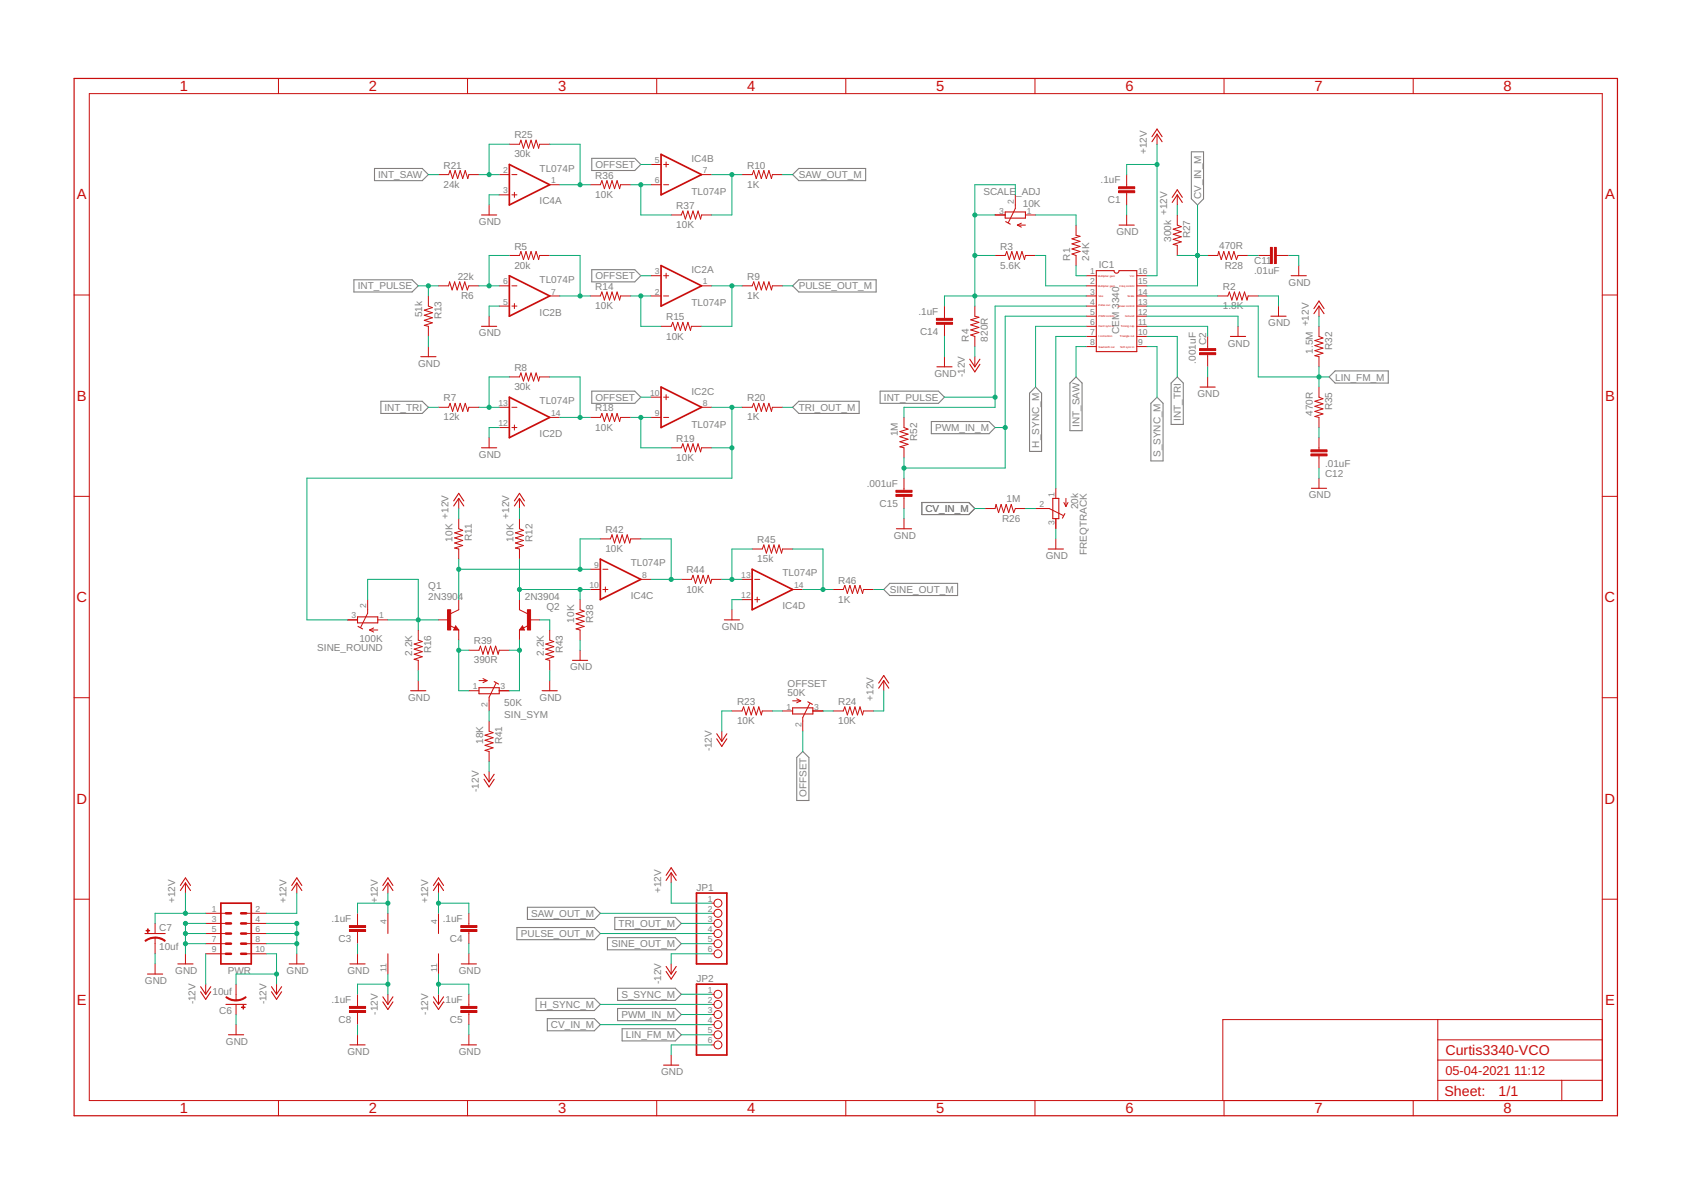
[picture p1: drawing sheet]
<svg xmlns="http://www.w3.org/2000/svg" width="297mm" height="210mm" viewBox="0 0 297 210" stroke-linecap="round" stroke-linejoin="round" font-family="sans-serif">
<defs><g id="words">
<g font-size="2.6" fill="#c90d0c">
<text x="31.6" y="16">1</text>
<text x="64.8" y="16">2</text>
<text x="98" y="16">3</text>
<text x="131.2" y="16">4</text>
<text x="164.5" y="16">5</text>
<text x="197.7" y="16">6</text>
<text x="230.9" y="16">7</text>
<text x="264.1" y="16">8</text>
<text x="13.5" y="35">A</text>
<text x="281.9" y="35">A</text>
<text x="13.5" y="70.4">B</text>
<text x="281.9" y="70.4">B</text>
<text x="13.4" y="105.8">C</text>
<text x="281.9" y="105.8">C</text>
<text x="13.4" y="141.2">D</text>
<text x="281.9" y="141.2">D</text>
<text x="13.5" y="176.5">E</text>
<text x="281.9" y="176.5">E</text>
<text x="31.6" y="195.6">1</text>
<text x="64.8" y="195.6">2</text>
<text x="98" y="195.6">3</text>
<text x="131.2" y="195.6">4</text>
<text x="164.5" y="195.6">5</text>
<text x="197.7" y="195.6">6</text>
<text x="230.9" y="195.6">7</text>
<text x="264.1" y="195.6">8</text>
</g>
<g font-size="2.5" fill="#c90d0c">
<text x="253.9" y="185.3">Curtis3340-VCO</text>
<text x="253.7" y="192.5">Sheet:</text>
<text x="263.2" y="192.4">1/1</text>
</g>
<g font-size="2.2" fill="#c90d0c">
<text x="253.9" y="188.9">05-04-2021</text>
<text x="266" y="188.9">11:12</text>
</g>
<g font-size="1.8" fill="#808080">
<text x="77.9" y="29.6">R21</text>
<text x="90.4" y="27.6">30k</text>
<text x="90.4" y="24.3">R25</text>
<text x="104.6" y="29.5">OFFSET</text>
<text x="121.5" y="28.4">IC4B</text>
<text x="131.2" y="29.6">R10</text>
<text x="201.5" y="27.1" transform="rotate(-90 201.5 27.1)">+12V</text>
<text x="66.4" y="31.3">INT_SAW</text>
<text x="77.9" y="33">24k</text>
<text x="94.8" y="30.1">TL074P</text>
<text x="94.8" y="35.9">IC4A</text>
<text x="104.6" y="34.7">10K</text>
<text x="104.6" y="31.4">R36</text>
<text x="121.5" y="34.2">TL074P</text>
<text x="131.2" y="33">1K</text>
<text x="140.3" y="31.3">SAW_OUT_M</text>
<text x="172.7" y="34.3">SCALE_ADJ</text>
<text x="193.3" y="32.2">.1uF</text>
<text x="194.6" y="35.7">C1</text>
<text x="211" y="34.9" transform="rotate(-90 211 34.9)">CV_IN_M</text>
<text x="84.1" y="39.5">GND</text>
<text x="118.8" y="40.1">10K</text>
<text x="118.8" y="36.7">R37</text>
<text x="179.7" y="36.4">10K</text>
<text x="196.1" y="41.3">GND</text>
<text x="205" y="37.8" transform="rotate(-90 205 37.8)">+12V</text>
<text x="209.1" y="41.9" transform="rotate(-90 209.1 41.9)">R27</text>
<text x="90.4" y="47.2">20k</text>
<text x="90.4" y="43.8">R5</text>
<text x="121.5" y="48">IC2A</text>
<text x="175.7" y="47.2">5.6K</text>
<text x="175.7" y="43.8">R3</text>
<text x="188" y="45.8" transform="rotate(-90 188 45.8)">R1</text>
<text x="191.3" y="45.8" transform="rotate(-90 191.3 45.8)">24K</text>
<text x="193" y="47.1">IC1</text>
<text x="205.7" y="42.5" transform="rotate(-90 205.7 42.5)">300k</text>
<text x="214.2" y="43.8">470R</text>
<text x="215.1" y="47.2">R28</text>
<text x="220.3" y="46.4">C11</text>
<text x="62.8" y="50.8">INT_PULSE</text>
<text x="80.4" y="49.2">22k</text>
<text x="81" y="52.5">R6</text>
<text x="94.8" y="49.7">TL074P</text>
<text x="104.6" y="50.9">R14</text>
<text x="104.6" y="49.1">OFFSET</text>
<text x="121.5" y="53.8">TL074P</text>
<text x="131.2" y="52.5">1K</text>
<text x="131.2" y="49.2">R9</text>
<text x="140.3" y="50.8">PULSE_OUT_M</text>
<text x="214.8" y="50.9">R2</text>
<text x="220.3" y="48.2">.01uF</text>
<text x="226.3" y="50.2">GND</text>
<text x="74.2" y="55.7" transform="rotate(-90 74.2 55.7)">51k</text>
<text x="77.5" y="56.1" transform="rotate(-90 77.5 56.1)">R13</text>
<text x="84.1" y="59.1">GND</text>
<text x="94.8" y="55.5">IC2B</text>
<text x="104.6" y="54.3">10K</text>
<text x="117" y="59.6">10K</text>
<text x="117" y="56.3">R15</text>
<text x="161.3" y="55.3">.1uF</text>
<text x="161.6" y="58.8">C14</text>
<text x="170.2" y="60" transform="rotate(-90 170.2 60)">R4</text>
<text x="173.5" y="60" transform="rotate(-90 173.5 60)">820R</text>
<text x="196.6" y="58.7" transform="rotate(-90 196.6 58.7)">CEM 3340</text>
<text x="214.8" y="54.3">1.8K</text>
<text x="222.8" y="57.3">GND</text>
<text x="229.9" y="57.3" transform="rotate(-90 229.9 57.3)">+12V</text>
<text x="73.5" y="64.4">GND</text>
<text x="90.4" y="65.2">R8</text>
<text x="210.1" y="63.9" transform="rotate(-90 210.1 63.9)">.001uF</text>
<text x="211.9" y="60.6" transform="rotate(-90 211.9 60.6)">C2</text>
<text x="215.7" y="60.9">GND</text>
<text x="230.6" y="62.1" transform="rotate(-90 230.6 62.1)">1.5M</text>
<text x="234" y="61.4" transform="rotate(-90 234 61.4)">R32</text>
<text x="77.9" y="70.5">R7</text>
<text x="90.4" y="68.5">30k</text>
<text x="94.8" y="71">TL074P</text>
<text x="104.6" y="70.4">OFFSET</text>
<text x="121.5" y="69.3">IC2C</text>
<text x="131.2" y="70.5">R20</text>
<text x="155.3" y="70.4">INT_PULSE</text>
<text x="164.1" y="66.2">GND</text>
<text x="169.5" y="66.2" transform="rotate(-90 169.5 66.2)">-12V</text>
<text x="210.3" y="69.8">GND</text>
<text x="234.5" y="66.8">LIN_FM_M</text>
<text x="67.5" y="72.2">INT_TRI</text>
<text x="77.9" y="73.9">12k</text>
<text x="94.8" y="76.8">IC2D</text>
<text x="104.6" y="75.6">10K</text>
<text x="104.6" y="72.3">R18</text>
<text x="118.8" y="77.6">R19</text>
<text x="121.5" y="75.1">TL074P</text>
<text x="131.2" y="73.9">1K</text>
<text x="140.3" y="72.2">TRI_OUT_M</text>
<text x="157.7" y="76.6" transform="rotate(-90 157.7 76.6)">1M</text>
<text x="161.1" y="77.4" transform="rotate(-90 161.1 77.4)">R52</text>
<text x="164.3" y="75.7">PWM_IN_M</text>
<text x="189.6" y="75" transform="rotate(-90 189.6 75)">INT_SAW</text>
<text x="207.4" y="73.9" transform="rotate(-90 207.4 73.9)">INT_TRI</text>
<text x="230.6" y="73.1" transform="rotate(-90 230.6 73.1)">470R</text>
<text x="234" y="72.1" transform="rotate(-90 234 72.1)">R35</text>
<text x="84.1" y="80.4">GND</text>
<text x="118.8" y="81">10K</text>
<text x="182.5" y="78.6" transform="rotate(-90 182.5 78.6)">H_SYNC_M</text>
<text x="203.9" y="80.3" transform="rotate(-90 203.9 80.3)">S_SYNC_M</text>
<text x="232.7" y="81.9">.01uF</text>
<text x="232.7" y="83.7">C12</text>
<text x="152.3" y="85.5">.001uF</text>
<text x="154.5" y="89.1">C15</text>
<text x="162.6" y="90">CV_IN_M</text>
<text x="176.8" y="88.3">1M</text>
<text x="189.4" y="89.5" transform="rotate(-90 189.4 89.5)">20k</text>
<text x="229.9" y="87.5">GND</text>
<text x="78.8" y="91.1" transform="rotate(-90 78.8 91.1)">+12V</text>
<text x="79.5" y="95.1" transform="rotate(-90 79.5 95.1)">10K</text>
<text x="82.9" y="95.1" transform="rotate(-90 82.9 95.1)">R11</text>
<text x="89.5" y="91.1" transform="rotate(-90 89.5 91.1)">+12V</text>
<text x="90.2" y="95.1" transform="rotate(-90 90.2 95.1)">10K</text>
<text x="93.5" y="95.2" transform="rotate(-90 93.5 95.2)">R12</text>
<text x="106.3" y="93.6">R42</text>
<text x="133" y="95.4">R45</text>
<text x="157" y="94.7">GND</text>
<text x="176" y="91.6">R26</text>
<text x="106.3" y="97">10K</text>
<text x="110.8" y="99.5">TL074P</text>
<text x="120.6" y="100.7">R44</text>
<text x="133" y="98.7">15k</text>
<text x="137.5" y="101.2">TL074P</text>
<text x="183.7" y="98.2">GND</text>
<text x="190.9" y="97.5" transform="rotate(-90 190.9 97.5)">FREQTRACK</text>
<text x="75.2" y="105.3">2N3904</text>
<text x="75.2" y="103.5">Q1</text>
<text x="92.2" y="105.3">2N3904</text>
<text x="96" y="107.1">Q2</text>
<text x="110.8" y="105.2">IC4C</text>
<text x="120.6" y="104.1">10K</text>
<text x="137.5" y="107">IC4D</text>
<text x="147.2" y="105.9">1K</text>
<text x="147.2" y="102.5">R46</text>
<text x="156.3" y="104.2">SINE_OUT_M</text>
<text x="63.1" y="112.8">100K</text>
<text x="83.2" y="113.2">R39</text>
<text x="100.8" y="109.3" transform="rotate(-90 100.8 109.3)">10K</text>
<text x="104.2" y="109.4" transform="rotate(-90 104.2 109.4)">R38</text>
<text x="126.8" y="110.7">GND</text>
<text x="55.7" y="114.3">SINE_ROUND</text>
<text x="72.4" y="115.2" transform="rotate(-90 72.4 115.2)">2.2K</text>
<text x="75.8" y="114.8" transform="rotate(-90 75.8 114.8)">R16</text>
<text x="83.2" y="116.5">390R</text>
<text x="95.5" y="115.2" transform="rotate(-90 95.5 115.2)">2.2K</text>
<text x="98.9" y="114.8" transform="rotate(-90 98.9 114.8)">R43</text>
<text x="100.1" y="117.8">GND</text>
<text x="71.7" y="123.1">GND</text>
<text x="88.6" y="124">50K</text>
<text x="94.8" y="123.1">GND</text>
<text x="129.5" y="123.8">R23</text>
<text x="138.3" y="122.2">50K</text>
<text x="138.3" y="120.7">OFFSET</text>
<text x="147.2" y="123.8">R24</text>
<text x="153.5" y="123.1" transform="rotate(-90 153.5 123.1)">+12V</text>
<text x="84.8" y="130.7" transform="rotate(-90 84.8 130.7)">18K</text>
<text x="88.2" y="130.8" transform="rotate(-90 88.2 130.8)">R41</text>
<text x="88.6" y="126">SIN_SYM</text>
<text x="125" y="132" transform="rotate(-90 125 132)">-12V</text>
<text x="129.5" y="127.2">10K</text>
<text x="147.2" y="127.2">10K</text>
<text x="84.1" y="139.1" transform="rotate(-90 84.1 139.1)">-12V</text>
<text x="141.6" y="140" transform="rotate(-90 141.6 140)">OFFSET</text>
<text x="30.8" y="158.7" transform="rotate(-90 30.8 158.7)">+12V</text>
<text x="50.4" y="158.7" transform="rotate(-90 50.4 158.7)">+12V</text>
<text x="58.2" y="161.9">.1uF</text>
<text x="66.4" y="158.7" transform="rotate(-90 66.4 158.7)">+12V</text>
<text x="75.2" y="158.7" transform="rotate(-90 75.2 158.7)">+12V</text>
<text x="77.8" y="161.9">.1uF</text>
<text x="93.3" y="161.1">SAW_OUT_M</text>
<text x="116.1" y="156.9" transform="rotate(-90 116.1 156.9)">+12V</text>
<text x="122.3" y="156.4">JP1</text>
<text x="28" y="166.9">10uf</text>
<text x="28" y="163.5">C7</text>
<text x="59.5" y="165.5">C3</text>
<text x="79" y="165.5">C4</text>
<text x="91.5" y="164.6">PULSE_OUT_M</text>
<text x="107.4" y="166.4">SINE_OUT_M</text>
<text x="108.7" y="162.8">TRI_OUT_M</text>
<text x="25.5" y="172.9">GND</text>
<text x="30.8" y="171.1">GND</text>
<text x="40" y="171.1">PWR</text>
<text x="50.4" y="171.1">GND</text>
<text x="61" y="171.1">GND</text>
<text x="80.6" y="171.1">GND</text>
<text x="116.1" y="172.9" transform="rotate(-90 116.1 172.9)">-12V</text>
<text x="122.3" y="172.4">JP2</text>
<text x="34.4" y="176.4" transform="rotate(-90 34.4 176.4)">-12V</text>
<text x="37.3" y="174.7">10uf</text>
<text x="38.5" y="178.1">C6</text>
<text x="46.8" y="176.4" transform="rotate(-90 46.8 176.4)">-12V</text>
<text x="58.2" y="176.2">.1uF</text>
<text x="59.5" y="179.7">C8</text>
<text x="66.4" y="178.2" transform="rotate(-90 66.4 178.2)">-12V</text>
<text x="75.2" y="178.2" transform="rotate(-90 75.2 178.2)">-12V</text>
<text x="77.8" y="176.2">.1uF</text>
<text x="79" y="179.7">C5</text>
<text x="94.8" y="177.1">H_SYNC_M</text>
<text x="109.2" y="178.8">PWM_IN_M</text>
<text x="109.2" y="175.3">S_SYNC_M</text>
<text x="39.7" y="183.5">GND</text>
<text x="61" y="185.3">GND</text>
<text x="80.6" y="185.3">GND</text>
<text x="96.8" y="180.6">CV_IN_M</text>
<text x="109.9" y="182.4">LIN_FM_M</text>
<text x="116.1" y="188.9">GND</text>
</g>
<g font-size="1.5" fill="#808080">
<text x="115.1" y="28.6">5</text>
<text x="88.4" y="30.4">2</text>
<text x="88.4" y="34">3</text>
<text x="96.8" y="32.2">1</text>
<text x="115.1" y="32.2">6</text>
<text x="123.5" y="30.4">7</text>
<text x="178.1" y="35.7" transform="rotate(-90 178.1 35.7)">2</text>
<text x="175.5" y="37.5">3</text>
<text x="180.4" y="37.5">1</text>
<text x="88.4" y="50">6</text>
<text x="88.4" y="53.5">5</text>
<text x="96.8" y="51.7">7</text>
<text x="115.1" y="51.7">2</text>
<text x="115.1" y="48.2">3</text>
<text x="123.5" y="50">1</text>
<text x="191.5" y="48.2">1</text>
<text x="191.5" y="50">2</text>
<text x="191.5" y="51.7">3</text>
<text x="191.5" y="53.5">4</text>
<text x="199.9" y="53.5">13</text>
<text x="199.9" y="51.7">14</text>
<text x="199.9" y="50">15</text>
<text x="199.9" y="48.2">16</text>
<text x="191.5" y="55.3">5</text>
<text x="191.5" y="57.1">6</text>
<text x="191.5" y="58.9">7</text>
<text x="199.9" y="58.9">10</text>
<text x="199.9" y="57.1">11</text>
<text x="199.9" y="55.3">12</text>
<text x="191.5" y="60.6">8</text>
<text x="199.9" y="60.6">9</text>
<text x="87.5" y="71.3">13</text>
<text x="114.2" y="69.5">10</text>
<text x="123.5" y="71.3">8</text>
<text x="87.5" y="74.9">12</text>
<text x="96.8" y="73.1">14</text>
<text x="115.1" y="73.1">9</text>
<text x="182.6" y="89.1">2</text>
<text x="185.2" y="87.3" transform="rotate(-90 185.2 87.3)">1</text>
<text x="185.2" y="92.2" transform="rotate(-90 185.2 92.2)">3</text>
<text x="104.4" y="99.7">9</text>
<text x="112.8" y="101.5">8</text>
<text x="130.2" y="101.5">13</text>
<text x="64.3" y="106.9" transform="rotate(-90 64.3 106.9)">2</text>
<text x="103.5" y="103.3">10</text>
<text x="130.2" y="105.1">12</text>
<text x="139.5" y="103.3">14</text>
<text x="61.7" y="108.6">3</text>
<text x="66.6" y="108.6">1</text>
<text x="83.1" y="121.1">1</text>
<text x="85.7" y="124.2" transform="rotate(-90 85.7 124.2)">2</text>
<text x="87.9" y="121.1">3</text>
<text x="138.2" y="124.6">1</text>
<text x="143" y="124.6">3</text>
<text x="140.8" y="127.7" transform="rotate(-90 140.8 127.7)">2</text>
<text x="37.2" y="160.2">1</text>
<text x="37.2" y="162">3</text>
<text x="44.9" y="160.2">2</text>
<text x="44.9" y="162">4</text>
<text x="124.3" y="158.4">1</text>
<text x="124.3" y="160.2">2</text>
<text x="124.3" y="162">3</text>
<text x="37.2" y="163.7">5</text>
<text x="37.2" y="165.5">7</text>
<text x="37.2" y="167.3">9</text>
<text x="44.9" y="163.7">6</text>
<text x="44.9" y="165.5">8</text>
<text x="44.9" y="167.3">10</text>
<text x="67.9" y="162.3" transform="rotate(-90 67.9 162.3)">4</text>
<text x="76.8" y="162.3" transform="rotate(-90 76.8 162.3)">4</text>
<text x="124.3" y="163.7">4</text>
<text x="124.3" y="165.5">5</text>
<text x="124.3" y="167.3">6</text>
<text x="67.9" y="170.7" transform="rotate(-90 67.9 170.7)">11</text>
<text x="76.8" y="170.7" transform="rotate(-90 76.8 170.7)">11</text>
<text x="124.3" y="174.4">1</text>
<text x="124.3" y="176.2">2</text>
<text x="124.3" y="178">3</text>
<text x="124.3" y="179.7">4</text>
<text x="124.3" y="181.5">5</text>
<text x="124.3" y="183.3">6</text>
</g>
<g font-size=".5" fill="#c90d0c">
<text x="192.8" y="48.6">Multiplier gain</text>
<text x="192.8" y="50.4">Multiplier gain</text>
<text x="193" y="52.2">Vee</text>
<text x="193" y="53.8">Pulse out</text>
<text x="196.3" y="53.9">Linear control</text>
<text x="196.7" y="50.4">Freq control</text>
<text x="198.1" y="52.2">Scale</text>
<text x="198.5" y="48.6">Vcc</text>
<text x="193" y="55.7">PWM control</text>
<text x="193" y="57.5">Hard sync in</text>
<text x="193" y="59.3">I correction</text>
<text x="196.7" y="59.3">Triangle out</text>
<text x="196.9" y="57.5">Timing cap</text>
<text x="197.7" y="55.7">Ground</text>
<text x="193" y="61.1">Sawtooth out</text>
<text x="196.8" y="61.1">Soft sync in</text>
</g>
</g></defs>
<g fill="none" stroke="#808080" stroke-width=".19">
<path d="M65.8 29.6h8.4l1 1.1-1 1h-8.4zM103.9 27.8h7.6l1.1 1.1-1.1 1.1h-7.6zM139.2 30.7l1.1-1.1h11.8v2.1h-11.8zM209.3 26.7h2.1v8.2l-1 1.1-1.1-1.1zM62.2 49.1h10.2l1.1 1.1-1.1 1.1h-10.2zM103.9 47.4h7.6l1.1 1-1.1 1.1h-7.6zM139.2 50.2l1.1-1.1h13.6v2.2h-13.6zM66.9 70.5h7.3l1 1-1 1.1h-7.3zM103.9 68.7h7.6l1.1 1.1-1.1 1h-7.6zM139.2 71.5l1.1-1h10.6v2.1h-10.6zM154.6 68.7h10.2l1.1 1.1-1.1 1h-10.2zM163.6 74h10.1l1.1 1.1-1.1 1.1h-10.1z"/>
<path d="M181.9 68l1.1 1.1v10.2h-2.2v-10.2zM189 66.2l1.1 1.1v8.3h-2.2v-8.3zM202.2 70.8l1-1 1.1 1v10.2h-2.1zM206.8 66.2l1.1 1.1v7.2h-2.2v-7.2zM233.5 66.2l1-1h9.4v2.1h-9.4zM161.9 88.3h8.3l1 1-1 1.1h-8.3zM156.3 102.5h11.9v2.1h-11.9l-1.1-1.1zM140 133.1l1-1.1 1.1 1.1v7.5h-2.1zM92.6 159.4h11.8l1.1 1-1.1 1.1h-11.8zM90.8 162.9h13.6l1.1 1.1-1.1 1.1h-13.6zM94.2 175.4h10.2l1.1 1-1.1 1.1h-10.2zM96.1 178.9h8.3l1.1 1.1-1.1 1.1h-8.3z"/>
<path d="M106.7 164.7h11.9l1.1 1.1-1.1 1h-11.9zM108 161.1h10.6l1.1 1.1-1.1 1.1h-10.6zM108.5 177.1h10.1l1.1 1.1-1.1 1.1h-10.1zM108.5 173.6h10.1l1.1 1-1.1 1.1h-10.1zM109.3 180.7h9.3l1.1 1.1-1.1 1h-9.3z"/>
</g>
<g fill="none" stroke="#c90d0c" stroke-width=".19">
<path d="M84.6 37.8h2.6M176.6 37.2h3.5v1.1h-3.5zM176.7 38.9l.8 .5M196.6 39.5h2.6M202.4 24.9l.8-1.3 .9 1.3M202.4 24l.8-1.3 .9 1.3M205.9 35.6l.9-1.4 .9 1.4M205.9 34.7l.9-1.4 .9 1.4M84.6 57.3h2.6M192.6 47.5h3.1a.44 .44 0 0 0 .4 .5 .44 .44 0 0 0 .5-.5h3.1v14.3h-7.1zM216.1 59.1h2.7M223.2 55.5h2.7"/>
<path d="M226.8 48.4h2.7M230.8 55.1l.9-1.3 .9 1.3M230.8 54.2l.9-1.3 .9 1.3M73.9 62.7h2.7M84.6 78.7h2.6M164.6 64.4h2.6M170.3 63.1l.9 1.3 .9-1.3M170.3 64l.9 1.3 .9-1.3M210.8 68h2.7M79.7 88.9l.9-1.4 .9 1.4M79.7 88l.9-1.3 .9 1.3M90.4 88.9l.8-1.4 .9 1.4"/>
<path d="M90.4 88l.8-1.3 .9 1.3M157.5 92.9h2.6M184.1 96.4h2.7M184.9 87.5h1.1v3.6h-1.1zM187 90.2l-.4 .8M230.4 85.8h2.6M62.8 108.4h3.6v1h-3.6zM62.9 110l.8 .5M80 110.3l.1 .2h-.2l.1-.4 .4 .5h-.5M86.8 119.7l.8 .5M91.8 110.3l-.1 .2h.2l-.1-.4-.4 .5h.5M100.6 116h2.6"/>
<path d="M127.2 108.9h2.7M154.3 120l.9-1.3 .9 1.3M72.1 121.3h2.7M84.1 120.8h3.6v1.1h-3.6zM85 136l.9 1.3 .9-1.3M85 136.9l.9 1.3 .9-1.3M95.2 121.3h2.7M125.9 128.9l.9 1.3 .9-1.3M125.9 129.8l.9 1.3 .9-1.3M139.2 124.3h3.6v1.1h-3.6zM141.9 123.3l.8 .4M154.3 120.9l.9-1.4 .9 1.4"/>
<path d="M31.7 156.4l.9-1.3 .9 1.3M31.7 155.5l.9-1.3 .9 1.3M51.2 156.4l.9-1.3 .9 1.3M51.2 155.5l.9-1.3 .9 1.3M67.2 156.4l.9-1.3 .9 1.3M67.2 155.5l.9-1.3 .9 1.3M76.1 156.4l.9-1.3 .9 1.3M76.1 155.5l.9-1.3 .9 1.3M117 154.6l.9-1.3 .9 1.3M117 153.8l.9-1.4 .9 1.4M25.5 164h3.5M25.9 171.1h2.7"/>
<path d="M31.2 169.3h2.7M35.2 173.3l.9 1.3 .9-1.3M35.2 174.2l.9 1.3 .9-1.3M39.7 176.4h3.5M47.7 173.3l.9 1.3 .9-1.3M47.7 174.2l.9 1.3 .9-1.3M50.8 169.3h2.7M61.5 169.3h2.6M67.2 175.1l.9 1.3 .9-1.3M67.2 176l.9 1.3 .9-1.3M76.1 175.1l.9 1.3 .9-1.3M76.1 176l.9 1.3 .9-1.3"/>
<path d="M81 169.3h2.7M117 169.8l.9 1.3 .9-1.3M117 170.6l.9 1.4 .9-1.4M40.1 181.8h2.7M61.5 183.5h2.6M81 183.5h2.7M116.6 187.1h2.6"/>
</g>
<g fill="none" stroke="#c90d0c" stroke-width=".18">
<path d="M15.7 16.4h265.8v176.9h-265.8zM48.9 13.8v2.6M82.1 13.8v2.6M115.4 13.8v2.6M148.6 13.8v2.6M181.8 13.8v2.6M215 13.8v2.6M248.2 13.8v2.6M77 30.7h1.8l.3-.7 .4 1.4 .4-1.4 .5 1.4 .4-1.4 .5 1.4 .4-1.4 .5 1.4 .2-.7h1.7M85.9 36v1.8M87.7 30.7h1.8M87.7 34.2h1.8"/>
<path d="M89.5 25.3h1.7l.3-.7 .4 1.4 .5-1.4 .4 1.4 .5-1.4 .4 1.4 .5-1.4 .4 1.4 .2-.7h1.8M89.9 30.7h.9M89.9 34.2h.9M90.4 33.8v.9M96.6 32.4h1.7M103.7 32.4h1.8l.2-.7 .5 1.4 .4-1.4 .5 1.4 .4-1.4 .4 1.4 .5-1.4 .4 1.4 .2-.7h1.8M114.3 32.4h1.8M114.3 28.9h1.8M116.6 32.4h.9M116.6 28.9h.9M117 28.4v.9M117.9 37.8h1.8l.3-.7 .4 1.4 .4-1.4 .5 1.4 .4-1.4 .5 1.4 .4-1.4 .5 1.4 .1-.7h1.8"/>
<path d="M123.2 30.7h1.8M130.3 30.7h1.8l.3-.7 .4 1.4 .5-1.4 .4 1.4 .5-1.4 .4 1.4 .5-1.4 .4 1.4 .2-.7h1.8M174.8 37.8h1.8M178.4 34.2v2.4l-1.3 2.5M178.7 39.5h1.4M178.7 39.5l.7 .4M179.4 39.2l-.7 .3M180.1 37.8h1.8M189 39.5v1.8l.7 .2-1.4 .5 1.4 .4-1.4 .4 1.4 .5-1.4 .4 1.4 .5-1.4 .4 .7 .3v1.8M197.9 30.7v2.1M197.9 33.9v2.1M197.9 37.8v1.7"/>
<path d="M203.2 23.6v1.7M206.8 34.2v1.8M206.8 37.8v1.7l.7 .3-1.4 .5 1.4 .4-1.4 .4 1.4 .5-1.4 .4 1.4 .5-1.4 .4 .7 .2v1.8M13 51.8h2.7M75.2 52v1.8l.7 .2-1.4 .5 1.4 .4-1.4 .5 1.4 .4-1.4 .5 1.4 .4-1.4 .4 .7 .2v1.8M77 50.2h1.8l.2-.7 .4 1.4 .5-1.4 .4 1.4 .5-1.4 .4 1.4 .4-1.4 .5 1.4 .3-.7h1.7M85.9 55.5v1.8M87.7 50.2h1.8M87.7 53.8h1.8M89.5 44.9h1.7l.3-.7 .4 1.4 .5-1.4 .4 1.4 .5-1.4 .4 1.4 .5-1.4 .4 1.4 .2-.7h1.8M89.9 50.2h.9M89.9 53.8h.9"/>
<path d="M90.4 53.3v.9M96.6 52h1.7M103.7 52h1.8l.2-.7 .5 1.4 .4-1.4 .5 1.4 .4-1.4 .4 1.4 .5-1.4 .4 1.4 .2-.7h1.8M114.3 48.4h1.8M114.3 52h1.8M116.1 57.3h1.8l.3-.7 .4 1.4 .5-1.4 .4 1.4 .5-1.4 .4 1.4 .4-1.4 .5 1.4 .2-.7h1.7M116.6 48.4h.9M116.6 52h.9M117 48v.9M123.2 50.2h1.8M130.3 50.2h1.8l.3-.7 .4 1.4 .5-1.4 .4 1.4 .5-1.4 .4 1.4 .5-1.4 .4 1.4 .2-.7h1.8M165.9 53.8v2.1"/>
<path d="M165.9 57v2.1M171.2 53.8v1.7l.8 .2-1.5 .5 1.5 .4-1.5 .5 1.5 .4-1.5 .5 1.5 .4-1.5 .4 .7 .3v1.8M174.8 44.9h1.8l.2-.7 .5 1.4 .4-1.4 .5 1.4 .4-1.4 .5 1.4 .4-1.4 .5 1.4 .1-.7h1.8M190.8 48.4h1.8M190.8 50.2h1.8M190.8 52h1.8M190.8 53.8h1.8M190.8 55.5h1.8M190.8 57.3h1.8M190.8 59.1h1.8M199.7 48.4h1.8M199.7 50.2h1.8"/>
<path d="M199.7 52h1.8M199.7 53.8h1.8M199.7 55.5h1.8M199.7 57.3h1.8M199.7 59.1h1.8M212.1 59.1v2.1M212.1 44.9h1.8l.2-.7 .4 1.4 .5-1.4 .4 1.4 .5-1.4 .4 1.4 .4-1.4 .5 1.4 .3-.7h1.7M213.9 52h1.8l.2-.7 .5 1.4 .4-1.4 .5 1.4 .4-1.4 .5 1.4 .4-1.4 .5 1.4 .1-.7h1.8M217.5 57.3v1.8M221 44.9h2.1M224.2 44.9h2.2M224.6 53.8v1.7"/>
<path d="M228.1 46.7v1.7M231.7 57.3v1.8l.7 .3-1.4 .4 1.4 .5-1.4 .4 1.4 .5-1.4 .4 1.4 .4-1.4 .5 .7 .2v1.7M231.7 53.8v1.7M281.5 51.8h2.6M75.2 60.9v1.8M77 71.5h1.8l.3-.7 .4 1.5 .4-1.5 .5 1.5 .4-1.5 .5 1.5 .4-1.5 .5 1.5 .2-.8h1.7M85.9 76.9v1.8M87.7 71.5h1.8M87.7 75.1h1.8M89.5 66.2h1.7l.3-.7 .4 1.4 .5-1.4 .4 1.4 .5-1.4 .4 1.4 .5-1.4 .4 1.4 .2-.7h1.8M89.9 71.5h.9M89.9 75.1h.9"/>
<path d="M90.4 74.7v.8M96.6 73.3h1.7M103.7 73.3h1.8l.2-.7 .5 1.4 .4-1.4 .5 1.4 .4-1.4 .4 1.4 .5-1.4 .4 1.4 .2-.7h1.8M114.3 69.8h1.8M114.3 73.3h1.8M116.6 69.8h.9M116.6 73.3h.9M117 69.3v.9M117.9 78.7h1.8l.3-.7 .4 1.4 .4-1.4 .5 1.4 .4-1.4 .5 1.4 .4-1.4 .5 1.4 .1-.7h1.8M123.2 71.5h1.8M130.3 71.5h1.8l.3-.7 .4 1.5 .5-1.5 .4 1.5 .5-1.5 .4 1.5 .5-1.5 .4 1.5 .2-.8h1.8M158.8 73.3v1.8l.7 .3-1.4 .4 1.4 .5-1.4 .4 1.4 .5-1.4 .4 1.4 .4-1.4 .5 .7 .2v1.7"/>
<path d="M165.9 62.7v1.7M171.2 62.7v1.7M190.8 60.9h1.8M199.7 60.9h1.8M212.1 62.3v2.1M212.1 66.2v1.8M231.7 68v1.8l.7 .2-1.4 .5 1.4 .4-1.4 .5 1.4 .4-1.4 .5 1.4 .4-1.4 .5 .7 .1v1.8M231.7 76.9v2.1M13 87.2h2.7M80.6 87.5v1.8M80.6 91.1v1.8l.7 .3-1.4 .4 1.4 .4-1.4 .5 1.4 .4-1.4 .5 1.4 .4-1.4 .5 .7 .1v1.8M91.2 87.5v1.8"/>
<path d="M91.2 91.1v1.8l.7 .3-1.4 .4 1.4 .4-1.4 .5 1.4 .4-1.4 .5 1.4 .4-1.4 .5 .7 .1v1.8M103.7 100h1.8M105.5 94.7h1.7l.3-.8 .4 1.5 .5-1.5 .4 1.5 .5-1.5 .4 1.5 .5-1.5 .4 1.5 .2-.7h1.8M105.9 100h.9M132.1 96.4h1.8l.3-.7 .4 1.5 .5-1.5 .4 1.5 .5-1.5 .4 1.5 .4-1.5 .5 1.5 .2-.8h1.7M158.8 84v2.1M158.8 87.2v2.1M158.8 91.1v1.8M173 89.3h1.8l.2-.7 .4 1.4 .5-1.4 .4 1.4 .4-1.4 .5 1.4 .4-1.4 .5 1.4 .3-.7h1.7M181.9 89.3h2.4l2.5 1.3M185.5 85.8v1.7M185.5 91.1v1.8"/>
<path d="M185.5 94.7v1.7M186.9 88.3l.3 .7M187.2 87.5v1.5M187.6 88.3l-.4 .7M231.7 80.1v2.1M231.7 84v1.8M281.5 87.2h2.6M61 108.9h1.8M64.6 105.3v2.4l-1.2 2.5M64.9 110.7h1.5M64.9 110.7l.7 .3M65.6 110.3l-.7 .4"/>
<path d="M66.4 108.9h1.7M73.5 110.7v1.7l.7 .3-1.5 .4 1.5 .5-1.5 .4 1.5 .5-1.5 .4 1.5 .5-1.5 .4 .8 .2v1.8M73.5 119.5v1.8M77 108.9h1.8M79 109.9l.9 .4M80 109.9l.6 .8h-.9zM80.6 105.3v1.8l-1.5 .7M80.6 110.7v1.7M82.4 114.2h1.7l.3-.7 .4 1.4 .5-1.4 .4 1.4 .5-1.4 .4 1.4 .5-1.4 .4 1.4 .2-.7h1.8M84.1 119.5h1.5M84.8 119.2l.8 .3M85.6 119.5l-.8 .4"/>
<path d="M91.2 105.3v1.8l1.5 .7M91.2 110.7v1.7M91.8 109.9l.3 .8h-.9zM92.8 109.9l-.9 .4M93 108.9h1.8M96.6 110.7v1.7l.7 .3-1.4 .4 1.4 .5-1.4 .4 1.4 .5-1.4 .4 1.4 .5-1.4 .4 .7 .2v1.8M96.6 119.5v1.8M101.9 105.3v1.8l.7 .3-1.4 .4 1.4 .4-1.4 .5 1.4 .4-1.4 .5 1.4 .4-1.4 .5 .7 .2v1.7M101.9 114.2v1.8M103.7 103.5h1.8M105.9 103.5h.9M106.3 103.1v.9"/>
<path d="M112.6 101.8h1.7M119.7 101.8h1.8l.2-.8 .5 1.5 .4-1.5 .5 1.5 .4-1.5 .5 1.5 .4-1.5 .4 1.5 .2-.7h1.8M128.6 107.1v1.8M130.3 101.8h1.8M130.3 105.3h1.8M132.6 101.8h.9M132.6 105.3h.9M133 104.9v.9M139.2 103.5h1.8M146.3 103.5h1.8l.3-.7 .4 1.4 .5-1.4 .4 1.4 .5-1.4 .4 1.4 .5-1.4 .4 1.4 .2-.7h1.8M155.2 119.5v1.8M13 122.6h2.7"/>
<path d="M82.4 121.3h1.7M85.9 126.7v1.7l.7 .3-1.4 .4 1.4 .5-1.4 .4 1.4 .5-1.4 .4 1.4 .5-1.4 .4 .7 .2v1.8M85.9 135.6v1.7M87.1 120l-1.2 2.5v2.4M87.7 121.3h1.8M126.8 128.4v1.8M128.6 124.9h1.7l.3-.7 .5 1.4 .4-1.4 .5 1.4 .4-1.4 .4 1.4 .5-1.4 .4 1.4 .2-.7h1.8M137.5 124.9h1.7M139.2 123.1h1.5M140 122.7l.7 .4M140.7 123.1l-.7 .3M142.2 123.6l-1.2 2.4v2.4"/>
<path d="M142.8 124.9h1.8M146.3 124.9h1.8l.3-.7 .4 1.4 .5-1.4 .4 1.4 .5-1.4 .4 1.4 .5-1.4 .4 1.4 .2-.7h1.8M281.5 122.6h2.6M13 157.9h2.7M32.6 155.1v1.8M52.1 155.1v1.8M68.1 155.1v1.8M77 155.1v1.8M117.9 153.3v1.8M125 158.6h.4M281.5 157.9h2.6M27.2 162.2v1.8"/>
<path d="M27.2 164.7v2.8M27.2 169.3v1.8M32.6 167.5v1.8M36.1 160.4h3.6M36.1 162.2h3.6M36.1 164h3.6M36.1 165.8h3.6M36.1 167.5h3.6M36.1 172.9v1.7M41.5 172.9v2.8M41.5 176.4v1.8M41.5 180v1.8"/>
<path d="M43.2 160.4h3.6M43.2 162.2h3.6M43.2 164h3.6M43.2 165.8h3.6M43.2 167.5h3.6M48.6 172.9v1.7M52.1 167.5v1.8M62.8 160.4v2.2M62.8 163.6v2.2M62.8 167.5v1.8M62.8 174.6v2.2M62.8 177.8v2.2"/>
<path d="M68.1 160.4v3.6M68.1 167.5v3.6M68.1 174.6v1.8M77 160.4v3.6M77 167.5v3.6M77 174.6v1.8M82.4 160.4v2.2M82.4 163.6v2.2M82.4 167.5v1.8M82.4 174.6v2.2M82.4 177.8v2.2M117.9 169.3v1.8"/>
<path d="M125 160.4h.4M125 162.2h.4M125 164h.4M125 165.8h.4M125 167.5h.4M125 174.6h.4M125 176.4h.4M125 178.2h.4M125 180h.4M252.6 179.1v14.2M281.5 179.1h-66.7v14.2M48.9 193.3v2.7"/>
<path d="M62.8 181.8v1.7M82.1 193.3v2.7M82.4 181.8v1.7M115.4 193.3v2.7M117.9 185.3v1.8M125 181.8h.4M125 183.5h.4M148.6 193.3v2.7M181.8 193.3v2.7M215 193.3v2.7M248.2 193.3v2.7M252.6 189.8h28.9"/>
<path d="M252.6 186.2h28.9M252.6 182.6h28.9M274.3 189.8v3.5"/>
<circle cx="126.1" cy="158.6" r=".7"/>
<circle cx="126.1" cy="165.8" r=".7"/>
<circle cx="126.1" cy="176.4" r=".7"/>
<circle cx="126.1" cy="178.2" r=".7"/>
<circle cx="126.1" cy="174.6" r=".7"/>
<circle cx="126.1" cy="167.5" r=".7"/>
<circle cx="126.1" cy="162.2" r=".7"/>
<circle cx="126.1" cy="180" r=".7"/>
<circle cx="126.1" cy="164" r=".7"/>
<circle cx="126.1" cy="160.4" r=".7"/>
<circle cx="126.1" cy="181.8" r=".7"/>
<circle cx="126.1" cy="183.5" r=".7"/>
</g>
<g fill="#c90d0c" stroke="#c90d0c" stroke-width=".18">
<path d="M39.8 175.1a2.85 2.85 0 0 0 1.7 .5v.2a2.54 2.54 0 0 1-1.8-.6z" fill-rule="evenodd"/>
<path d="M41.5 175.6a2.54 2.54 0 0 0 1.6-.5l.1 .1-.6 .4-.9 .2h-.2z" fill-rule="evenodd"/>
<path d="M27.2 164.6h.3a2.71 2.71 0 0 1 1.5 .6l-.1 .2a2.85 2.85 0 0 0-1.7-.6z" fill-rule="evenodd"/>
<path d="M25.5 165.2l.2-.1a2.58 2.58 0 0 1 1.5-.5v.2a2.72 2.72 0 0 0-1.6 .6z" fill-rule="evenodd"/>
</g>
<g fill="#c90d0c" stroke="#c90d0c" stroke-width=".18">
<path d="M42.4 176.9l.7 .1z"/>
<path d="M42.7 176.6l.1 .6z"/>
<path d="M25.7 163.4l.6 .1z"/>
<path d="M25.9 163.2l.1 .6z"/>
<path d="M210.7 62h2.9v.3h-2.9z"/>
<path d="M210.7 61.2h2.9v.4h-2.9z"/>
<path d="M61.4 162.6h2.8v.3h-2.8z"/>
<path d="M61.4 163.3h2.8v.3h-2.8z"/>
<path d="M80.9 162.6h2.9v.3h-2.9z"/>
<path d="M80.9 163.3h2.9v.3h-2.9z"/>
<path d="M80.9 176.8h2.9v.3h-2.9z"/>
<path d="M80.9 177.5h2.9v.3h-2.9z"/>
<path d="M61.4 176.8h2.8v.3h-2.8z"/>
<path d="M61.4 177.5h2.8v.3h-2.8z"/>
<path d="M223.2 43.5h.3v2.8h-.3z"/>
<path d="M223.9 43.5h.3v2.8h-.3z"/>
<path d="M230.3 79.7h2.8v.4h-2.8z"/>
<path d="M230.3 79h2.8v.4h-2.8z"/>
<path d="M78.6 107.1h.6v3.6h-.6z"/>
<path d="M92.6 107.1h.6v3.6h-.6z"/>
<path d="M196.5 32.8h2.8v.3h-2.8z"/>
<path d="M196.5 33.5h2.8v.3h-2.8z"/>
<path d="M164.5 55.9h2.8v.4h-2.8z"/>
<path d="M164.5 56.6h2.8v.4h-2.8z"/>
<path d="M157.4 86.1h2.8v.4h-2.8z"/>
<path d="M157.4 86.8h2.8v.4h-2.8z"/>
</g>
<path d="M89.5 28.9l7.1 3.5-7.1 3.6zM116.1 27.1l7.1 3.6-7.1 3.5zM89.5 48.4l7.1 3.6-7.1 3.5zM116.1 46.7l7.1 3.5-7.1 3.6zM89.5 69.8l7.1 3.5-7.1 3.6zM116.1 68l7.1 3.5-7.1 3.6zM105.5 98.2l7.1 3.6-7.1 3.5zM132.1 100l7.1 3.5-7.1 3.6zM38.8 158.6h5.3v10.7h-5.3zM122.3 156.9h5.4v12.4h-5.4zM122.3 172.9h5.4v12.4h-5.4z" fill="none" stroke="#c90d0c" stroke-width=".3"/>
<path d="M39.7 167.5h.9M39.7 165.8h.9M39.7 164h.9M39.7 162.2h.9M39.7 160.4h.9M42.4 167.5h.8M42.4 165.8h.8M42.4 164h.8M42.4 162.2h.8M42.4 160.4h.8" fill="none" stroke="#c90d0c" stroke-width=".44"/>
<path d="M13 13.8h271.1v182.2h-271.1z" fill="none" stroke="#c90d0c" stroke-width=".21"/>
<g fill="none" stroke="#0dab76" stroke-width=".18">
<path d="M75.2 30.7h1.8M84.1 30.7h3.6M87.7 34.2h-1.8v1.8M89.5 25.3h-3.6v5.4M96.6 25.3h5.3v7.1M98.3 32.4h5.4M110.8 32.4h3.5M112.6 28.9h1.7M112.6 32.4v5.4h5.3M125 30.7h5.3M128.6 30.7v7.1h-3.6M137.5 30.7h1.7"/>
<path d="M171.2 37.8h3.6M178.4 34.2v-1.8h-7.2v21.4M181.9 37.8h7.1v1.7M197.9 36v1.8M203.2 28.9h-5.3v1.8M203.2 25.3v23.1h-1.7M206.8 36v1.8M210.4 36v14.2h-8.9M73.5 50.2h3.5M75.2 50.2v1.8M75.2 59.1v1.8M84.1 50.2h3.6"/>
<path d="M87.7 53.8h-1.8v1.7M89.5 44.9h-3.6v5.3M96.6 44.9h5.3v7.1M98.3 52h5.4M110.8 52h3.5M112.6 48.4h1.7M112.6 52v5.3h3.5M125 50.2h5.3M128.6 50.2v7.1h-5.4M137.5 50.2h1.7M165.9 59.1v3.6M171.2 44.9h3.6"/>
<path d="M181.9 44.9h1.8v5.3h7.1M189 46.7v1.7h1.8M190.8 55.5h-14.2v26.7h-17.8M190.8 52h-24.9v1.8M190.8 59.1h-5.3v26.7M190.8 53.8h-16v17.7h-16v1.8M190.8 57.3h-8.9v10.7M201.5 55.5h16v1.8M201.5 57.3h10.6v1.8M201.5 52h12.4M201.5 53.8h19.5v12.4h12.5M201.5 59.1h5.3v7.1"/>
<path d="M206.8 44.9h5.3M219.2 44.9h1.8M221 52h3.6v1.8M226.4 44.9h1.7v1.8M231.7 55.5v1.8M75.2 71.5h1.8M84.1 71.5h3.6M87.7 75.1h-1.8v1.8M89.5 66.2h-3.6v5.3M96.6 66.2h5.3v7.1M98.3 73.3h5.4M110.8 73.3h3.5"/>
<path d="M112.6 69.8h1.7M112.6 73.3v5.4h5.3M125 71.5h5.3M125 78.7h3.6M128.6 71.5v12.5h-74.7v24.9h7.1M137.5 71.5h1.7M165.9 69.8h8.9M171.2 60.9v1.8M174.8 75.1h1.8M190.8 60.9h-1.8v5.3M201.5 60.9h1.7v8.9M212.1 64.4v1.8"/>
<path d="M231.7 64.4v3.6M231.7 75.1v1.8M80.6 89.3v1.8M80.6 98.2v7.1M80.6 100h23.1M91.2 89.3v1.8M91.2 98.2v7.1M105.5 94.7h-3.6v5.3M112.6 94.7h5.3v7.1M132.1 96.4h-3.5v5.4M139.2 96.4h5.4v7.1M158.8 80.4v3.6"/>
<path d="M158.8 89.3v1.8M171.2 89.3h1.8M180.1 89.3h1.8M185.5 92.9v1.8M231.7 82.2v1.8M64.6 105.3v-3.5h8.9v8.9M68.1 108.9h8.9M73.5 117.8v1.7M80.6 112.4v8.9h1.8M80.6 114.2h1.8M89.5 114.2h1.7M91.2 112.4v8.9h-1.7"/>
<path d="M91.2 103.5h12.5M94.8 108.9h1.8v1.8M96.6 117.8v1.7M101.9 103.5v1.8M101.9 112.4v1.8M114.3 101.8h5.4M126.8 101.8h3.5M130.3 105.3h-1.7v1.8M141 103.5h5.3M153.5 103.5h1.7M85.9 124.9v1.8M85.9 133.8v1.8"/>
<path d="M128.6 124.9h-1.8v3.5M135.7 124.9h1.8M141 128.4v3.6M144.6 124.9h1.7M155.2 121.3v3.6h-1.7M32.6 156.9v3.5M52.1 156.9v3.5h-5.3M68.1 158.6h-5.3v1.8M68.1 156.9v3.5M77 158.6h5.4v1.8M77 156.9v3.5M117.9 155.1v3.5h7.1"/>
<path d="M27.2 167.5v1.8M32.6 165.8h3.5M32.6 164h3.5M36.1 162.2h-3.5v5.3M36.1 160.4h-8.9v1.8M36.1 167.5v5.4M41.5 178.2v1.8M46.8 162.2h5.3v5.3M46.8 165.8h5.3M46.8 164h5.3M46.8 167.5h1.8v5.4M48.6 171.1h-7.1v1.8"/>
<path d="M62.8 165.8v1.7M62.8 180v1.8M68.1 172.9h-5.3v1.7M68.1 171.1v3.5M77 172.9h5.4v1.7M77 171.1v3.5M82.4 165.8v1.7M82.4 180v1.8M105.5 164h19.5M105.5 160.4h19.5M105.5 176.4h19.5M105.5 180h19.5"/>
<path d="M119.7 165.8h5.3M119.7 162.2h5.3M119.7 178.2h5.3M119.7 174.6h5.3M125 167.5h-7.1v1.8M119.7 181.8h5.3M125 183.5h-7.1v1.8"/>
</g>
<g fill="#0dab76" stroke="#0dab76" stroke-width=".18">
<circle cx="52.1" cy="165.8" r=".36"/>
<circle cx="52.1" cy="164" r=".36"/>
<circle cx="52.1" cy="162.2" r=".36"/>
<circle cx="32.6" cy="165.8" r=".36"/>
<circle cx="32.6" cy="164" r=".36"/>
<circle cx="32.6" cy="162.2" r=".36"/>
<circle cx="32.6" cy="160.4" r=".36"/>
<circle cx="203.2" cy="28.9" r=".36"/>
<circle cx="68.1" cy="158.6" r=".36"/>
<circle cx="77" cy="158.6" r=".36"/>
<circle cx="48.6" cy="171.1" r=".36"/>
<circle cx="68.1" cy="172.9" r=".36"/>
<circle cx="77" cy="172.9" r=".36"/>
<circle cx="174.8" cy="69.8" r=".36"/>
<circle cx="75.2" cy="50.2" r=".36"/>
<circle cx="171.2" cy="52" r=".36"/>
<circle cx="171.2" cy="44.9" r=".36"/>
<circle cx="171.2" cy="37.8" r=".36"/>
<circle cx="158.8" cy="82.2" r=".36"/>
<circle cx="176.6" cy="75.1" r=".36"/>
<circle cx="85.9" cy="71.5" r=".36"/>
<circle cx="210.4" cy="44.9" r=".36"/>
<circle cx="231.7" cy="66.2" r=".36"/>
<circle cx="85.9" cy="50.2" r=".36"/>
<circle cx="112.6" cy="52" r=".36"/>
<circle cx="101.9" cy="73.3" r=".36"/>
<circle cx="112.6" cy="73.3" r=".36"/>
<circle cx="128.6" cy="71.5" r=".36"/>
<circle cx="128.6" cy="78.7" r=".36"/>
<circle cx="101.9" cy="32.4" r=".36"/>
<circle cx="112.6" cy="32.4" r=".36"/>
<circle cx="85.9" cy="30.7" r=".36"/>
<circle cx="128.6" cy="30.7" r=".36"/>
<circle cx="73.5" cy="108.9" r=".36"/>
<circle cx="80.6" cy="100" r=".36"/>
<circle cx="101.9" cy="100" r=".36"/>
<circle cx="91.2" cy="103.5" r=".36"/>
<circle cx="101.9" cy="103.5" r=".36"/>
<circle cx="80.6" cy="114.2" r=".36"/>
<circle cx="91.2" cy="114.2" r=".36"/>
<circle cx="117.9" cy="101.8" r=".36"/>
<circle cx="128.6" cy="101.8" r=".36"/>
<circle cx="144.6" cy="103.5" r=".36"/>
<circle cx="128.6" cy="50.2" r=".36"/>
<circle cx="101.9" cy="52" r=".36"/>
</g>
<use href="#words"/>
</svg>
